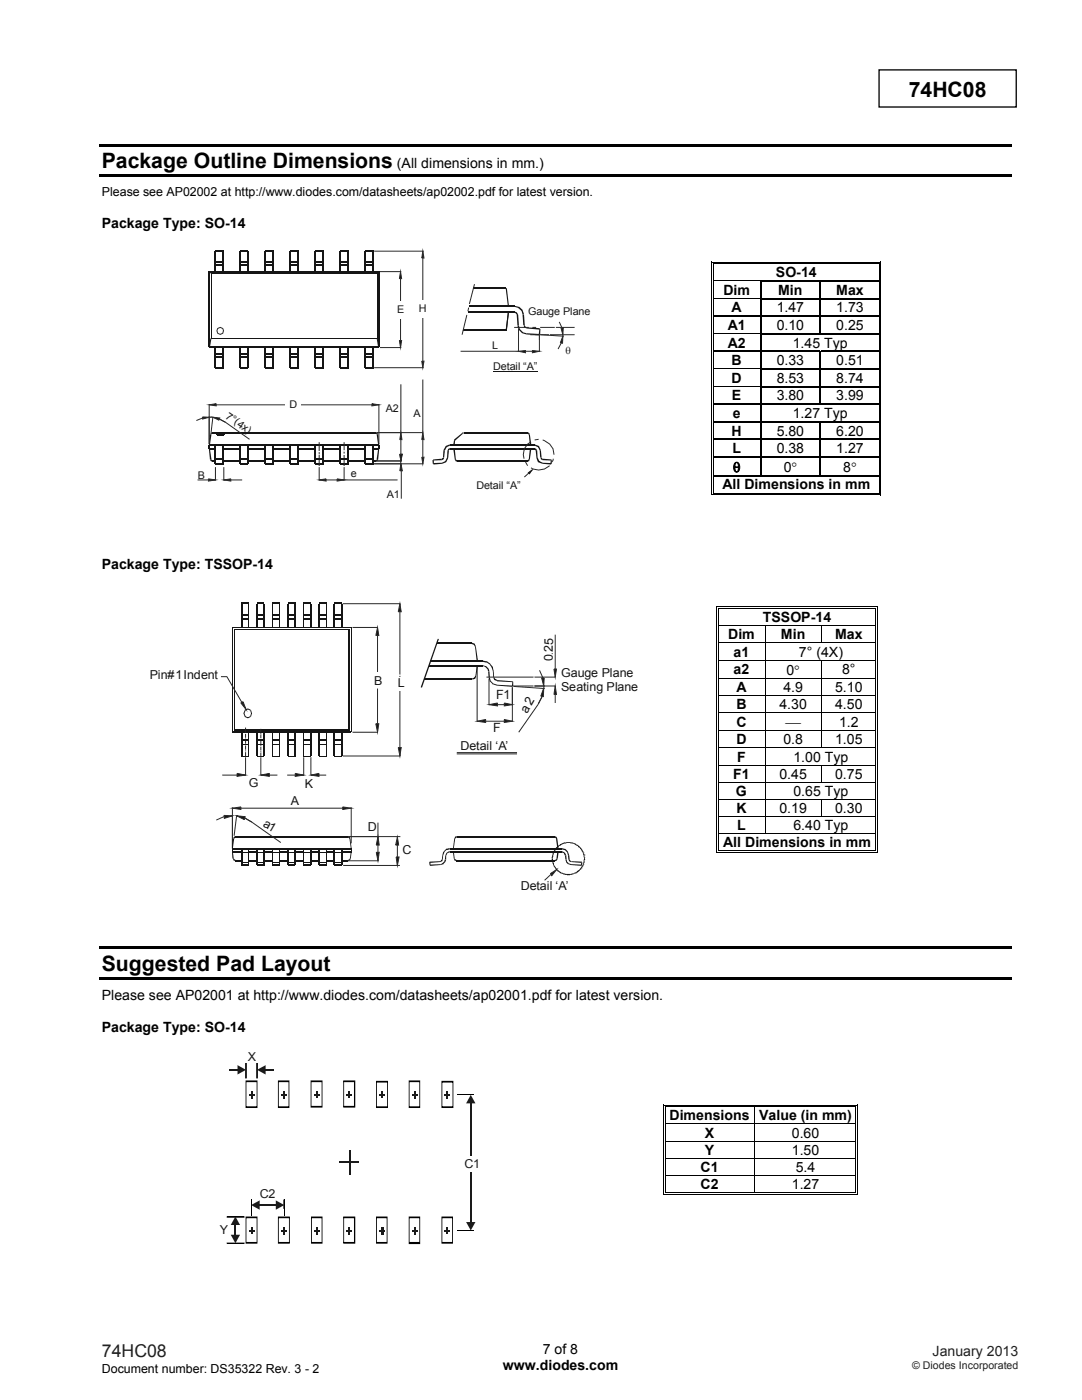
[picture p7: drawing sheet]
<svg xmlns="http://www.w3.org/2000/svg" width="216mm" height="279mm" viewBox="0 0 216 279" stroke-linecap="round" stroke-linejoin="round" font-family="sans-serif">
<defs><g id="words">
<g font-size="4.2">
<text x="181.3" y="19.3">74HC08</text>
<text x="20.3" y="33.6">Package Outline Dimensions</text>
<text x="20.3" y="193.7">Suggested Pad Layout</text>
</g>
<text font-size="3.5" fill="#231f20" x="20.3" y="270.9">74HC08</text>
<g font-size="2.8">
<text x="79.2" y="33.6">(All dimensions in mm.)</text>
<text x="20.3" y="45.4">Package Type: SO-14</text>
<text x="144.3" y="58.8">Dim</text>
<text x="154.8" y="55.4">SO-14</text>
<text x="155.3" y="58.8">Min</text>
<text x="166.9" y="58.8">Max</text>
<text x="145.2" y="65.9">A1</text>
<text x="146" y="62.4">A</text>
<text x="155" y="62.4">1.47</text>
<text x="155" y="65.9">0.10</text>
<text x="166.9" y="62.4">1.73</text>
<text x="166.9" y="65.9">0.25</text>
<text x="145.2" y="69.4">A2</text>
<text x="158.2" y="69.4">1.45 Typ</text>
<text x="146" y="72.9">B</text>
<text x="146" y="76.4">D</text>
<text x="155" y="72.9">0.33</text>
<text x="155" y="76.4">8.53</text>
<text x="166.9" y="72.9">0.51</text>
<text x="166.9" y="76.4">8.74</text>
<text x="146" y="79.9">E</text>
<text x="146.2" y="83.4">e</text>
<text x="155" y="79.9">3.80</text>
<text x="158.2" y="83.4">1.27 Typ</text>
<text x="166.9" y="79.9">3.99</text>
<text x="146" y="86.9">H</text>
<text x="155" y="86.9">5.80</text>
<text x="166.9" y="86.9">6.20</text>
<text x="146.1" y="90.4">L</text>
<text x="146.3" y="94.2">θ</text>
<text x="155" y="90.4">0.38</text>
<text x="156.4" y="94.2">0°</text>
<text x="166.9" y="90.4">1.27</text>
<text x="168.3" y="94.2">8°</text>
<text x="144.2" y="97.7">All Dimensions in mm</text>
<text x="20.3" y="113.6">Package Type: TSSOP-14</text>
<text x="152.2" y="124.2">TSSOP-14</text>
<text x="145.3" y="127.6">Dim</text>
<text x="146.4" y="131">a1</text>
<text x="155.8" y="127.6">Min</text>
<text x="159.4" y="131">7° (4X)</text>
<text x="166.6" y="127.6">Max</text>
<text x="146.4" y="134.5">a2</text>
<text x="156.9" y="134.6">0°</text>
<text x="168" y="134.5">8°</text>
<text x="146.9" y="138.1">A</text>
<text x="146.9" y="141.5">B</text>
<text x="155.5" y="141.5">4.30</text>
<text x="156.3" y="138.1">4.9</text>
<text x="166.6" y="141.5">4.50</text>
<text x="166.6" y="138.1">5.10</text>
<text x="146.9" y="145">C</text>
<text x="146.9" y="148.5">D</text>
<text x="156.3" y="148.5">0.8</text>
<text x="156.9" y="145.1">⎯</text>
<text x="166.6" y="148.5">1.05</text>
<text x="167.4" y="145">1.2</text>
<text x="146.3" y="155.4">F1</text>
<text x="147.1" y="152">F</text>
<text x="155.5" y="155.4">0.45</text>
<text x="158.3" y="152">1.00 Typ</text>
<text x="166.6" y="155.4">0.75</text>
<text x="146.9" y="158.8">G</text>
<text x="158.3" y="158.8">0.65 Typ</text>
<text x="146.9" y="162.2">K</text>
<text x="147.1" y="165.7">L</text>
<text x="155.5" y="162.2">0.19</text>
<text x="158.3" y="165.7">6.40 Typ</text>
<text x="166.6" y="162.2">0.30</text>
<text x="144.3" y="169.1">All Dimensions in mm</text>
<text x="20.3" y="199.5">Please see AP02001 at http://www.diodes.com/datasheets/ap02001.pdf for latest version.</text>
<text x="20.3" y="206">Package Type: SO-14</text>
<text x="133.6" y="223.6">Dimensions</text>
<text x="140.7" y="227">X</text>
<text x="151.5" y="223.6">Value (in mm)</text>
<text x="158" y="227">0.60</text>
<text x="139.8" y="233.8">C1</text>
<text x="140.7" y="230.4">Y</text>
<text x="158" y="230.4">1.50</text>
<text x="158.8" y="233.8">5.4</text>
<text x="139.8" y="237.3">C2</text>
<text x="158" y="237.3">1.27</text>
<text x="100.3" y="273.5">www.diodes.com</text>
<text x="108.3" y="270.2">7 of 8</text>
</g>
<text font-size="2.8" fill="#231f20" x="186.1" y="270.6">January 2013</text>
<g font-size="2.5">
<text x="20.3" y="39">Please see AP02002 at http://www.diodes.com/datasheets/ap02002.pdf for latest version.</text>
<text x="20.3" y="274">Document number: DS35322 Rev. 3 - 2</text>
</g>
<g font-size="2.5" fill="#131516">
<text x="110.3" y="131.8" transform="rotate(-90 110.3 131.8)">025</text>
<text x="29.9" y="135.6">Pin# 1 Indent</text>
<text x="74.7" y="136.7">B</text>
<text x="79.4" y="137.1">L</text>
<text x="112" y="135.1">Gauge Plane</text>
<text x="112" y="137.9">Seating Plane</text>
<text x="99" y="139.4">F1</text>
<text x="105.2" y="142.5" transform="rotate(-60 105.2 142.5)">a2</text>
<text x="91.9" y="149.7">Detail ‘A’</text>
<text x="98.4" y="146">F</text>
<text x="49.7" y="157.1">G</text>
<text x="58.1" y="160.7">A</text>
<text x="60.9" y="157.3">K</text>
<text x="52.4" y="164.8" transform="rotate(30 52.4 164.8)">a1</text>
<text x="73.4" y="165.8">D</text>
<text x="80.3" y="170.4">C</text>
<text x="103.9" y="177.5">Detail ‘A’</text>
</g>
<g font-size="2.5" fill="#1f1a17">
<text x="49.4" y="211.8">X</text>
<text x="92.7" y="233">C1</text>
<text x="51.8" y="239.1">C2</text>
<text x="43.8" y="246.3">Y</text>
</g>
<g font-size="2.1" fill="#131516">
<text x="79.3" y="62.5">E</text>
<text x="83.6" y="62.2">H</text>
<text x="105.4" y="62.9">Gauge Plane</text>
<text x="98.2" y="69.6">L</text>
<text x="112.8" y="70.6">θ</text>
<text x="98.4" y="73.8">Detail “A”</text>
<text x="44.9" y="83.4" transform="rotate(35 44.9 83.4)">7°(4x)</text>
<text x="57.8" y="81.5">D</text>
<text x="77" y="82.3">A2</text>
<text x="82.5" y="83.3">A</text>
<text x="39.5" y="95.5">B</text>
<text x="70" y="95.3">e</text>
<text x="77.2" y="99.3">A1</text>
<text x="95.1" y="97.7">Detail “A”</text>
</g>
<text font-size="2.1" fill="#231f20" x="182" y="273.2">© Diodes Incorporated</text>
<text font-size="1.9" fill="#131516" x="110.3" y="130.7" transform="rotate(-90 110.3 130.7)">.</text>
</g></defs>
<path d="M175.4 13.9h27.4v7.5h-27.4z" fill="none" stroke="#000" stroke-width=".26"/>
<path d="M19.8 28.7h182v.6h-182zM19.8 34.8h182v.5h-182zM19.8 188.9h182v.5h-182zM19.8 195h182v.5h-182z" fill="#000"/>
<g fill="#fff">
<path d="M142.5 52.7h32.8v3.3h-32.8z"/>
<path d="M142.6 52.7h32.6v3.3h-32.6z"/>
</g>
<path d="M142 52.2h.2v.5h-.2zM142 52.2h.5v.2h-.5zM142.3 52.6h.2v.1h-.2z" fill="#000"/>
<path d="M142.5 52.3h32.8M142.5 52.6h32.8" fill="none" stroke="#000" stroke-width=".2"/>
<path d="M142.5 52.7h32.8z" fill="#fff"/>
<path d="M175.3 52.2h.5v.2h-.5zM175.3 52.6h.2v.1h-.2zM175.7 52.2h.1v.5h-.1z" fill="#000"/>
<path d="M142.1 52.7v3.3M142.4 52.7v3.3M175.4 52.7v3.3M175.7 52.7v3.3" fill="none" stroke="#000" stroke-width=".2"/>
<g fill="#fff">
<path d="M142.5 56.2h9.1v3.3h-9.1z"/>
<path d="M142.6 56.2h8.8v3.3h-8.8z"/>
</g>
<path d="M142 56h.2v.3h-.2zM142.3 56h.2v.3h-.2z" fill="#000"/>
<path d="M142.5 56.1h9.1" fill="none" stroke="#000" stroke-width=".25"/>
<path d="M142.5 56.2l9.1 .1z" fill="#fff"/>
<path d="M151.6 56h.3v.3h-.3zM163.6 56h.2v.3h-.2zM175.3 56h.2v.3h-.2zM175.7 56h.1v.3h-.1z" fill="#000"/>
<path d="M151.8 56.3v3.2M151.9 56.1h11.7M163.7 56.3v3.2M163.8 56.1h11.5" fill="none" stroke="#000" stroke-width=".25"/>
<path d="M142.1 56.3v3.2M142.4 56.3v3.2M175.4 56.3v3.2M175.7 56.3v3.2" fill="none" stroke="#000" stroke-width=".2"/>
<g fill="#fff">
<path d="M142.5 59.8h9.1v3.2h-9.1z"/>
<path d="M142.6 59.8h8.8v3.2h-8.8z"/>
</g>
<path d="M142 59.5h.2v.3h-.2zM142.3 59.5h.2v.3h-.2z" fill="#000"/>
<path d="M142.5 59.6h9.1" fill="none" stroke="#000" stroke-width=".25"/>
<path d="M142.5 59.8h9.1z" fill="#fff"/>
<path d="M151.6 59.5h.3v.3h-.3zM163.6 59.5h.2v.3h-.2zM175.3 59.5h.2v.3h-.2zM175.7 59.5h.1v.3h-.1z" fill="#000"/>
<path d="M151.8 59.8v3.2M151.9 59.6h11.7M163.7 59.8v3.2M163.8 59.6h11.5" fill="none" stroke="#000" stroke-width=".25"/>
<path d="M142.1 59.8v3.2M142.4 59.8v3.2M175.4 59.8v3.2M175.7 59.8v3.2" fill="none" stroke="#000" stroke-width=".2"/>
<g fill="#fff">
<path d="M142.5 63.3h9.1v3.2h-9.1z"/>
<path d="M142.6 63.3h8.8v3.2h-8.8z"/>
</g>
<path d="M142 63h.2v.3h-.2zM142.3 63h.2v.3h-.2z" fill="#000"/>
<path d="M142.5 63.1h9.1" fill="none" stroke="#000" stroke-width=".25"/>
<path d="M142.5 63.3h9.1z" fill="#fff"/>
<path d="M151.6 63h.3v.3h-.3zM163.6 63h.2v.3h-.2zM175.3 63h.2v.3h-.2zM175.7 63h.1v.3h-.1z" fill="#000"/>
<path d="M151.8 63.3v3.2M151.9 63.1h11.7M163.7 63.3v3.2M163.8 63.1h11.5" fill="none" stroke="#000" stroke-width=".25"/>
<path d="M142.1 63.3v3.2M142.4 63.3v3.2M175.4 63.3v3.2M175.7 63.3v3.2" fill="none" stroke="#000" stroke-width=".2"/>
<g fill="#fff">
<path d="M142.5 66.8h9.1v3.2h-9.1z"/>
<path d="M142.6 66.8h8.8v3.2h-8.8z"/>
</g>
<path d="M142 66.5h.2v.3h-.2zM142.3 66.5h.2v.3h-.2z" fill="#000"/>
<path d="M142.5 66.6h9.1" fill="none" stroke="#000" stroke-width=".25"/>
<path d="M142.5 66.8h9.1z" fill="#fff"/>
<path d="M151.6 66.5h.3v.3h-.3zM175.3 66.5h.2v.3h-.2zM175.7 66.5h.1v.3h-.1z" fill="#000"/>
<path d="M151.8 66.8v3.2M151.9 66.6h23.4" fill="none" stroke="#000" stroke-width=".25"/>
<path d="M142.1 66.8v3.2M142.4 66.8v3.2M175.4 66.8v3.2M175.7 66.8v3.2" fill="none" stroke="#000" stroke-width=".2"/>
<g fill="#fff">
<path d="M142.5 70.3h9.1v3.2h-9.1z"/>
<path d="M142.6 70.3h8.8v3.2h-8.8z"/>
</g>
<path d="M142 70h.2v.3h-.2zM142.3 70h.2v.3h-.2z" fill="#000"/>
<path d="M142.5 70.1h9.1" fill="none" stroke="#000" stroke-width=".25"/>
<path d="M142.5 70.3h9.1z" fill="#fff"/>
<path d="M151.6 70h.3v.3h-.3zM163.6 70h.2v.3h-.2zM175.3 70h.2v.3h-.2zM175.7 70h.1v.3h-.1z" fill="#000"/>
<path d="M151.8 70.3v3.2M151.9 70.1h11.7M163.7 70.3v3.2M163.8 70.1h11.5" fill="none" stroke="#000" stroke-width=".25"/>
<path d="M142.1 70.3v3.2M142.4 70.3v3.2M175.4 70.3v3.2M175.7 70.3v3.2" fill="none" stroke="#000" stroke-width=".2"/>
<g fill="#fff">
<path d="M142.5 73.8h9.1v3.2h-9.1z"/>
<path d="M142.6 73.8h8.8v3.2h-8.8z"/>
</g>
<path d="M142 73.5h.2v.3h-.2zM142.3 73.5h.2v.3h-.2z" fill="#000"/>
<path d="M142.5 73.7h9.1" fill="none" stroke="#000" stroke-width=".25"/>
<path d="M142.5 73.8h9.1z" fill="#fff"/>
<path d="M151.6 73.5h.3v.3h-.3zM163.6 73.5h.2v.3h-.2zM175.3 73.5h.2v.3h-.2zM175.7 73.5h.1v.3h-.1z" fill="#000"/>
<path d="M151.8 73.8v3.2M151.9 73.7h11.7M163.7 73.8v3.2M163.8 73.7h11.5" fill="none" stroke="#000" stroke-width=".25"/>
<path d="M142.1 73.8v3.2M142.4 73.8v3.2M175.4 73.8v3.2M175.7 73.8v3.2" fill="none" stroke="#000" stroke-width=".2"/>
<g fill="#fff">
<path d="M142.5 77.3h9.1v3.3h-9.1z"/>
<path d="M142.6 77.3h8.8v3.3h-8.8z"/>
</g>
<path d="M142 77h.2v.3h-.2zM142.3 77h.2v.3h-.2z" fill="#000"/>
<path d="M142.5 77.2h9.1" fill="none" stroke="#000" stroke-width=".25"/>
<path d="M142.5 77.3h9.1z" fill="#fff"/>
<g fill="#000">
<path d="M151.6 77h.3v.3h-.3zM163.6 77h.2v.3h-.2zM175.3 77h.2v.3h-.2zM175.7 77h.1v.3h-.1zM142 80.6h.2v.2h-.2zM142 84.1h.2v.2h-.2zM142 87.6h.2v.2h-.2zM142 91.1h.2v.3h-.2zM142 94.8h.2v.3h-.2zM142 98.7h.5v.1h-.5zM142.3 80.6h.2v.2h-.2zM142.3 84.1h.2v.2h-.2z"/>
<path d="M142.3 87.6h.2v.2h-.2zM142.3 91.1h.2v.3h-.2zM142.3 94.8h.2v.3h-.2zM142.3 98.3h.2v.2h-.2zM151.6 80.6h.3v.2h-.3zM151.6 84.1h.3v.2h-.3zM151.6 87.6h.3v.2h-.3zM151.6 91.1h.3v.3h-.3zM163.6 84.1h.2v.2h-.2zM163.6 87.6h.2v.2h-.2zM163.6 91.1h.2v.3h-.2zM175.3 80.6h.2v.2h-.2z"/>
<path d="M175.3 84.1h.2v.2h-.2zM175.3 87.6h.2v.2h-.2zM175.3 91.1h.2v.3h-.2zM175.3 94.8h.2v.3h-.2zM175.3 98.7h.5v.1h-.5zM175.3 98.3h.2v.2h-.2zM175.7 80.6h.1v.2h-.1zM175.7 84.1h.1v.2h-.1zM175.7 87.6h.1v.2h-.1zM175.7 91.1h.1v.3h-.1zM175.7 94.8h.1v.3h-.1zM175.7 98.3h.1v.5h-.1z"/>
</g>
<g fill="none" stroke="#000" stroke-width=".25">
<path d="M151.8 77.3v3.3M151.9 77.2h11.7M163.7 77.3v3.3M163.8 77.2h11.5M142.5 80.7h9.1M142.5 84.2h9.1M142.5 87.7h9.1M142.5 91.2h9.1M142.5 94.9h32.8M151.8 80.8v3.3M151.8 84.3v3.3M151.8 87.8v3.3"/>
<path d="M151.8 91.4v3.4M151.9 80.7h23.4M151.9 84.2h11.7M151.9 87.7h11.7M151.9 91.2h11.7M163.7 84.3v3.3M163.7 87.8v3.3M163.7 91.4v3.4M163.8 84.2h11.5M163.8 87.7h11.5M163.8 91.2h11.5"/>
</g>
<g fill="none" stroke="#000" stroke-width=".2">
<path d="M142.1 77.3v3.3M142.4 77.3v3.3M175.4 77.3v3.3M175.7 77.3v3.3M142.1 80.8v3.3M142.1 84.3v3.3M142.1 87.8v3.3M142.1 91.4v3.4M142.1 95.1v3.7M142.4 80.8v3.3M142.4 84.3v3.3M142.4 87.8v3.3"/>
<path d="M142.4 91.4v3.4M142.4 95.1v3.2M142.5 98.8h32.8M142.5 98.4h32.8M175.4 80.8v3.3M175.4 84.3v3.3M175.4 87.8v3.3M175.4 91.4v3.4M175.4 95.1v3.2M175.7 80.8v3.3M175.7 84.3v3.3M175.7 87.8v3.3"/>
<path d="M175.7 91.4v3.4M175.7 95.1v3.2"/>
</g>
<g fill="#fff">
<path d="M143.5 121.6h31.2v3.2h-31.2z"/>
<path d="M143.5 121.6h31.1v3.2h-31.1z"/>
</g>
<path d="M142.9 121h.2v.6h-.2zM142.9 121h.5v.2h-.5zM143.3 121.4h.1v.2h-.1zM143.3 121.4h.1v.1h-.1z" fill="#000"/>
<path d="M143.4 121.1h31.3M143.4 121.5h31.3" fill="none" stroke="#000" stroke-width=".2"/>
<path d="M143.4 121.5l31.3 .1z" fill="#fff"/>
<path d="M174.7 121h.5v.2h-.5zM174.7 121.4h.2v.2h-.2zM174.7 121.4h.2v.1h-.2zM175 121h.2v.6h-.2z" fill="#000"/>
<path d="M143 121.6v3.2M143.4 121.6v3.2M174.8 121.6v3.2M175.1 121.6v3.2" fill="none" stroke="#000" stroke-width=".2"/>
<g fill="#fff">
<path d="M143.5 125h9.1v3.2h-9.1z"/>
<path d="M143.5 125h8.9v3.2h-8.9z"/>
</g>
<path d="M142.9 124.8h.2v.2h-.2zM142.9 128.2h.2v.2h-.2zM142.9 131.7h.2v.1h-.2zM143.3 124.8h.1v.2h-.1zM143.3 128.2h.1v.2h-.1zM143.3 131.7h.1v.1h-.1zM174.7 124.8h.2v.2h-.2zM174.7 128.2h.2v.2h-.2zM174.7 131.7h.2v.1h-.2zM175 124.8h.2v.2h-.2zM175 128.2h.2v.2h-.2zM175 131.7h.2v.1h-.2z" fill="#000"/>
<g fill="none" stroke="#000" stroke-width=".2">
<path d="M143 125v3.2M143 128.4v3.3M143 131.8v3.5M143.4 125v3.2M143.4 128.4v3.3M143.4 131.8v3.5M143.4 124.9h31.3M143.4 128.3h31.3M143.4 131.7h31.3M152.7 125v3.2M152.7 128.4v3.3M152.7 131.8v3.5"/>
<path d="M163.8 125v3.2M163.8 131.8v3.5M174.8 125v3.2M174.8 128.4v3.3M174.8 131.8v3.5M175.1 125v3.2M175.1 128.4v3.3M175.1 131.8v3.5"/>
</g>
<g fill="#fff">
<path d="M143.5 135.5h9.1v3.2h-9.1z"/>
<path d="M143.5 135.5h8.9v3.2h-8.9z"/>
</g>
<path d="M142.9 135.3h.2v.2h-.2zM143.3 135.3h.1v.2h-.1zM174.7 135.3h.2v.2h-.2zM175 135.3h.2v.2h-.2z" fill="#000"/>
<path d="M143 135.5v3.2M143.4 135.5v3.2M143.4 135.4h31.3M152.7 135.5v3.2M163.8 135.5v3.2M174.8 135.5v3.2M175.1 135.5v3.2" fill="none" stroke="#000" stroke-width=".2"/>
<g fill="#fff">
<path d="M143.5 138.9h9.1v3.2h-9.1z"/>
<path d="M143.5 138.9h8.9v3.2h-8.9z"/>
</g>
<path d="M142.9 138.7h.2v.2h-.2zM143.3 138.7h.1v.2h-.1zM174.7 138.7h.2v.2h-.2zM175 138.7h.2v.2h-.2z" fill="#000"/>
<path d="M143 138.9v3.2M143.4 138.9v3.2M143.4 138.8h31.3M152.7 138.9v3.2M163.8 138.9v3.2M174.8 138.9v3.2M175.1 138.9v3.2" fill="none" stroke="#000" stroke-width=".2"/>
<g fill="#fff">
<path d="M143.5 142.3h9.1v3.5h-9.1z"/>
<path d="M143.5 142.4h8.9v3.3h-8.9z"/>
</g>
<path d="M142.9 142.1h.2v.2h-.2zM143.3 142.1h.1v.2h-.1zM174.7 142.1h.2v.2h-.2zM175 142.1h.2v.2h-.2z" fill="#000"/>
<path d="M143 142.3v3.5M143.4 142.3v3.5M143.4 142.2h31.3M152.7 142.3v3.5M163.8 142.3v3.5M174.8 142.3v3.5M175.1 142.3v3.5" fill="none" stroke="#000" stroke-width=".2"/>
<g fill="#fff">
<path d="M143.5 145.9h9.1v3.3h-9.1z"/>
<path d="M143.5 145.9h8.9v3.3h-8.9z"/>
</g>
<path d="M142.9 145.8h.2v.1h-.2zM143.3 145.8h.1v.1h-.1zM174.7 145.8h.2v.1h-.2zM175 145.8h.2v.1h-.2z" fill="#000"/>
<path d="M143 145.9v3.3M143.4 145.9v3.3M143.4 145.9h31.3M152.7 145.9v3.3M163.8 145.9v3.3M174.8 145.9v3.3M175.1 145.9v3.3" fill="none" stroke="#000" stroke-width=".2"/>
<g fill="#fff">
<path d="M143.5 149.4h9.1v3.2h-9.1z"/>
<path d="M143.5 149.4h8.9v3.2h-8.9z"/>
</g>
<g fill="#000">
<path d="M142.9 149.2h.2v.2h-.2zM142.9 152.6h.2v.2h-.2zM142.9 156h.2v.2h-.2zM142.9 159.4h.2v.2h-.2zM143.3 149.2h.1v.2h-.1zM143.3 152.6h.1v.2h-.1zM143.3 156h.1v.2h-.1zM143.3 159.4h.1v.2h-.1zM174.7 149.2h.2v.2h-.2zM174.7 152.6h.2v.2h-.2zM174.7 156h.2v.2h-.2zM174.7 159.4h.2v.2h-.2z"/>
<path d="M175 149.2h.2v.2h-.2zM175 152.6h.2v.2h-.2zM175 156h.2v.2h-.2zM175 159.4h.2v.2h-.2zM142.9 162.9h.2v.1h-.2zM142.9 166.3h.2v.2h-.2zM142.9 170.1h.5v.1h-.5zM143.3 162.9h.1v.1h-.1zM143.3 166.3h.1v.2h-.1zM143.3 169.7h.1v.2h-.1zM174.7 162.9h.2v.1h-.2zM174.7 166.3h.2v.2h-.2z"/>
<path d="M174.7 170.1h.5v.1h-.5zM174.7 169.7h.2v.2h-.2zM175 162.9h.2v.1h-.2zM175 166.3h.2v.2h-.2zM175 169.7h.2v.5h-.2z"/>
</g>
<g fill="none" stroke="#000" stroke-width=".2">
<path d="M143 149.4v3.2M143 152.8v3.2M143 156.2v3.2M143 159.6v3.3M143.4 149.4v3.2M143.4 152.8v3.2M143.4 156.2v3.2M143.4 159.6v3.3M143.4 149.3h31.3M143.4 152.7h31.3M143.4 156.1h31.3M143.4 159.5h31.3"/>
<path d="M152.7 149.4v3.2M152.7 152.8v3.2M152.7 156.2v3.2M152.7 159.6v3.3M163.8 152.8v3.2M163.8 159.6v3.3M174.8 149.4v3.2M174.8 152.8v3.2M174.8 156.2v3.2M174.8 159.6v3.3M175.1 149.4v3.2M175.1 152.8v3.2"/>
<path d="M175.1 156.2v3.2M175.1 159.6v3.3M143 163v3.3M143 166.5v3.7M143.4 163v3.3M143.4 166.5v3.2M143.4 163h31.3M143.4 166.4h31.3M143.4 170.2h31.3M143.4 169.8h31.3M152.7 163v3.3M174.8 163v3.3"/>
<path d="M174.8 166.5v3.2M175.1 163v3.3M175.1 166.5v3.2"/>
</g>
<g fill="#fff">
<path d="M132.9 221h17.6v3.2h-17.6z"/>
<path d="M133.3 221h16.6v3.2h-16.6z"/>
<path d="M150.7 221h20v3.2h-20z"/>
<path d="M151.3 221h18.9v3.2h-18.9z"/>
</g>
<path d="M132.4 220.5h.1v.5h-.1zM132.4 220.5h.5v.1h-.5zM132.7 220.8h.2v.2h-.2z" fill="#000"/>
<path d="M132.9 220.5h17.6M132.9 220.9h17.6" fill="none" stroke="#000" stroke-width=".2"/>
<g fill="#fff">
<path d="M132.9 221h17.6z"/>
<path d="M150.7 221h.3z"/>
</g>
<path d="M150.5 221h.2zM150.5 220.5h.5v.1h-.5zM150.5 220.8h.5v.2h-.5z" fill="#000"/>
<path d="M151 220.5h19.7M151 220.9h19.7" fill="none" stroke="#000" stroke-width=".2"/>
<path d="M151 221h19.7z" fill="#fff"/>
<path d="M170.7 220.5h.5v.1h-.5zM170.7 220.8h.2v.2h-.2zM171 220.5h.2v.5h-.2z" fill="#000"/>
<path d="M132.4 221v3.2M132.8 221v3.2M150.6 221v3.2M170.8 221v3.2M171.1 221v3.2" fill="none" stroke="#000" stroke-width=".2"/>
<g fill="#fff">
<path d="M132.9 224.4h17.6v3.2h-17.6z"/>
<path d="M133.3 224.4h16.6v3.2h-16.6z"/>
<path d="M150.7 224.4h20v3.2h-20z"/>
<path d="M151.3 224.4h18.9v3.2h-18.9z"/>
</g>
<path d="M132.4 224.2h.1v.2h-.1zM132.7 224.2h.2v.2h-.2zM170.7 224.2h.2v.2h-.2zM171 224.2h.2v.2h-.2z" fill="#000"/>
<path d="M132.4 224.4v3.2M132.8 224.4v3.2M132.9 224.3h37.8M150.6 224.4v3.2M170.8 224.4v3.2M171.1 224.4v3.2" fill="none" stroke="#000" stroke-width=".2"/>
<g fill="#fff">
<path d="M132.9 227.8h17.6v3.3h-17.6z"/>
<path d="M133.3 227.8h16.6v3.3h-16.6z"/>
<path d="M150.7 227.8h20v3.3h-20z"/>
<path d="M151.3 227.8h18.9v3.3h-18.9z"/>
</g>
<path d="M132.4 227.6h.1v.2h-.1zM132.7 227.6h.2v.2h-.2zM170.7 227.6h.2v.2h-.2zM171 227.6h.2v.2h-.2z" fill="#000"/>
<path d="M132.4 227.8v3.3M132.8 227.8v3.3M132.9 227.7h37.8M150.6 227.8v3.3M170.8 227.8v3.3M171.1 227.8v3.3" fill="none" stroke="#000" stroke-width=".2"/>
<g fill="#fff">
<path d="M132.9 231.2h17.6v3.3h-17.6z"/>
<path d="M133.3 231.2h16.6v3.3h-16.6z"/>
<path d="M150.7 231.2h20v3.3h-20z"/>
<path d="M151.3 231.2h18.9v3.3h-18.9z"/>
</g>
<path d="M132.4 231.1h.1v.1h-.1zM132.7 231.1h.2v.1h-.2zM170.7 231.1h.2v.1h-.2zM171 231.1h.2v.1h-.2z" fill="#000"/>
<path d="M132.4 231.2v3.3M132.8 231.2v3.3M132.9 231.2h37.8M150.6 231.2v3.3M170.8 231.2v3.3M171.1 231.2v3.3" fill="none" stroke="#000" stroke-width=".2"/>
<g fill="#fff">
<path d="M132.9 234.7h17.6v3.2h-17.6z"/>
<path d="M133.3 234.7h16.6v3.2h-16.6z"/>
<path d="M150.7 234.7h20v3.2h-20z"/>
<path d="M151.3 234.7h18.9v3.2h-18.9z"/>
</g>
<path d="M132.4 234.5h.1v.2h-.1zM132.4 238.3h.5v.1h-.5zM132.7 234.5h.2v.2h-.2zM132.7 237.9h.2v.2h-.2zM150.5 237.9h.5v.2h-.5zM170.7 234.5h.2v.2h-.2zM170.7 238.3h.5v.1h-.5zM170.7 237.9h.2v.2h-.2zM171 234.5h.2v.2h-.2zM171 237.9h.2v.5h-.2z" fill="#000"/>
<path d="M132.4 234.7v3.7M132.8 234.7v3.2M132.9 234.6h37.8M132.9 238.4h37.8M132.9 238h17.6M150.6 234.7v3.2M151 238h19.7M170.8 234.7v3.2M171.1 234.7v3.2" fill="none" stroke="#000" stroke-width=".2"/>
<path d="M41.7 54.2h33.9" fill="none" stroke="#131516" stroke-width=".3"/>
<path d="M41.8 54.2v15.1M75.6 54.2v15.1" fill="none" stroke="#131516" stroke-width=".21"/>
<path d="M41.7 69.3h33.9" fill="none" stroke="#131516" stroke-width=".23"/>
<path d="M62.9 50h1.6v.3h-1.6z" fill="#131516"/>
<path d="M62.9 50.1v4.1" fill="none" stroke="#131516" stroke-width=".3"/>
<path d="M64.5 50.1v4.1" fill="none" stroke="#131516" stroke-width=".21"/>
<path d="M67.9 50h1.6v.3h-1.6z" fill="#131516"/>
<path d="M67.8 50.1v4.1" fill="none" stroke="#131516" stroke-width=".21"/>
<path d="M69.5 50.1v4.1" fill="none" stroke="#131516" stroke-width=".3"/>
<path d="M72.8 50h1.6v.3h-1.6z" fill="#131516"/>
<path d="M72.8 50.1v4.1" fill="none" stroke="#131516" stroke-width=".28"/>
<path d="M74.4 50.1v4.1" fill="none" stroke="#131516" stroke-width=".21"/>
<path d="M72.8 73.2h1.6v.3h-1.6z" fill="#131516"/>
<path d="M72.8 69.3v4.1" fill="none" stroke="#131516" stroke-width=".28"/>
<path d="M69.5 69.3v4.1" fill="none" stroke="#131516" stroke-width=".3"/>
<path d="M67.8 69.3v4.1" fill="none" stroke="#131516" stroke-width=".21"/>
<path d="M67.9 73.2h1.6v.3h-1.6z" fill="#131516"/>
<path d="M64.5 69.3v4.1" fill="none" stroke="#131516" stroke-width=".21"/>
<path d="M62.9 69.3v4.1" fill="none" stroke="#131516" stroke-width=".3"/>
<path d="M62.9 73.2h1.6v.3h-1.6z" fill="#131516"/>
<path d="M74.4 69.3v4.1" fill="none" stroke="#131516" stroke-width=".21"/>
<path d="M43 73.2h1.6v.3h-1.6z" fill="#131516"/>
<path d="M57.9 69.3v4.1" fill="none" stroke="#131516" stroke-width=".21"/>
<path d="M59.5 69.3v4.1" fill="none" stroke="#131516" stroke-width=".3"/>
<g fill="#131516">
<path d="M57.9 73.2h1.6v.3h-1.6z"/>
<path d="M52.9 73.2h1.6v.3h-1.6z"/>
</g>
<path d="M54.5 69.3v4.1" fill="none" stroke="#131516" stroke-width=".21"/>
<path d="M52.9 69.3v4.1" fill="none" stroke="#131516" stroke-width=".3"/>
<path d="M48 73.2h1.5v.3h-1.5z" fill="#131516"/>
<path d="M44.6 69.3v4.1M47.9 69.3v4.1M49.5 69.3v4.1" fill="none" stroke="#131516" stroke-width=".21"/>
<path d="M43 69.3v4.1" fill="none" stroke="#131516" stroke-width=".3"/>
<path d="M43 50h1.6v.3h-1.6z" fill="#131516"/>
<path d="M44.6 50.1v4.1M47.9 50.1v4.1M49.5 50.1v4.1" fill="none" stroke="#131516" stroke-width=".21"/>
<path d="M48 50h1.5v.3h-1.5z" fill="#131516"/>
<path d="M52.9 50.1v4.1" fill="none" stroke="#131516" stroke-width=".3"/>
<path d="M54.5 50.1v4.1" fill="none" stroke="#131516" stroke-width=".21"/>
<g fill="#131516">
<path d="M52.9 50h1.6v.3h-1.6z"/>
<path d="M57.9 50h1.6v.3h-1.6z"/>
</g>
<path d="M43 50.1v4.1M59.5 50.1v4.1" fill="none" stroke="#131516" stroke-width=".3"/>
<path d="M57.9 50.1v4.1M42.4 86.4h32.6" fill="none" stroke="#131516" stroke-width=".21"/>
<g fill="#131516">
<path d="M42.4 91.9h.6v.2h-.6z"/>
<path d="M41.7 88.8h.2v.8h-.2z"/>
<path d="M75.5 88.8h.2v.8h-.2z"/>
</g>
<path d="M41.7 88.8h33.9" fill="none" stroke="#131516" stroke-width=".21"/>
<path d="M41.7 89.4h1.3v.3h-1.3z" fill="#131516"/>
<path d="M43 88.8v3.8M52.9 88.8v3.8M59.5 88.8v3.8M62.9 88.8v3.8M69.5 88.8v3.8" fill="none" stroke="#131516" stroke-width=".3"/>
<path d="M44.6 88.8v3.8M47.9 88.8v3.8M49.5 88.8v3.8M54.5 88.8v3.8M57.9 88.8v3.8M64.5 88.8v3.8M67.8 88.8v3.8M74.4 88.8v3.8" fill="none" stroke="#131516" stroke-width=".21"/>
<path d="M72.8 88.8v3.8" fill="none" stroke="#131516" stroke-width=".28"/>
<g fill="#131516">
<path d="M43 92.4h1.6v.3h-1.6z"/>
<path d="M48 92.4h1.5v.3h-1.5z"/>
<path d="M52.9 92.4h1.6v.3h-1.6z"/>
<path d="M57.9 92.4h1.6v.3h-1.6z"/>
<path d="M62.9 92.4h1.6v.3h-1.6z"/>
<path d="M67.9 92.4h1.6v.3h-1.6z"/>
<path d="M72.8 92.4h1.6v.3h-1.6z"/>
<path d="M74.4 91.9h.6v.2h-.6z"/>
</g>
<path d="M44.6 92h3.4M49.5 92h3.4M54.5 92h3.4M59.5 92h3.4M64.5 92h3.4M69.5 92h3.3" fill="none" stroke="#131516" stroke-width=".23"/>
<g fill="#131516">
<path d="M41.9 86.7h.3l-.3 2.1h-.2z"/>
<path d="M41.7 89.6h.2l.3 2-.3 .1z"/>
<path d="M75.2 86.7h.3l.2 2.1h-.2z"/>
<path d="M75.5 89.6h.2l-.2 2.1-.3-.1z"/>
</g>
<path d="M44.6 89.6h3.4M49.5 89.6h3.4M54.5 89.6h3.4M59.5 89.6h3.4M64.5 89.6h3.4M69.5 89.6h3.3" fill="none" stroke="#131516" stroke-width=".28"/>
<g fill="#131516">
<path d="M74.4 89.4h1.2v.3h-1.2z"/>
<path d="M90.6 87.8l.2 .1-.1 .9h-.3z"/>
</g>
<path d="M89.8 88.8h16.9M92.6 86.4h12.6" fill="none" stroke="#131516" stroke-width=".21"/>
<path d="M91.2 92h14" fill="none" stroke="#131516" stroke-width=".23"/>
<path d="M89.8 89.6h16.9" fill="none" stroke="#131516" stroke-width=".28"/>
<g fill="#131516">
<path d="M90.4 89.6h.3l.3 2-.3 .1z"/>
<path d="M105.5 86.7h.2l.3 2.1h-.3z"/>
<path d="M105.7 89.6h.3l-.3 2.1-.2-.1z"/>
<path d="M86.4 92.4h1.8v.2l-1.7 .1z"/>
<path d="M86.4 91.7l1.7-.2 .1 .3-1.8 .1z"/>
<path d="M88.5 89.9h.3l-.2 1.4h-.2z"/>
<path d="M89.3 89.9h.3l-.2 1.5h-.2z"/>
<path d="M86.3 91.8h.3v.8h-.2z"/>
<path d="M108.2 92.4h1.8v.3l-1.8-.1z"/>
<path d="M106.9 89.9h.3l.1 1.5h-.3z"/>
<path d="M107.7 89.9h.2l.2 1.4h-.3z"/>
<path d="M108.3 91.5l1.7 .2v.2l-1.7-.1z"/>
<path d="M109.9 91.8h.2v.8h-.3z"/>
<path d="M90.6 87.7l1.6-1.3 .2 .2-1.6 1.3z"/>
<path d="M89.5 89.6l.2-.2 .2 .3-.3 .1zM89.5 89.6l.1 .1zM89.4 89.6l.2 .1-.1 .3-.2-.1z"/>
<path d="M88.1 91.6l.2-.1 .2 .2-.3 .1zM88.4 91.5l.1 .2zM88.4 91.3l.2 .1-.1 .2-.3-.1z"/>
<path d="M89 89l.7-.3 .2 .2-.9 .4zM88.9 89l.1 .1zM88.9 89l.2 .2-.3 .7h-.3z"/>
<path d="M88.2 92.4l.7-.4 .1 .3-.8 .3zM89 92.1v.2zM89.2 91.3l.2 .2-.4 .7-.2-.1z"/>
<path d="M107 91.5l.3-.2 .3 .8-.3 .1zM107.3 92.2l.2-.1zM107.6 92l.7 .4-.1 .2-.8-.3z"/>
<path d="M107.3 89.2l.3-.2 .3 .9h-.2zM107.5 89v.1zM106.7 88.7l.8 .3-.1 .3-.8-.4z"/>
<path d="M107.8 91.4l.3-.1v.2l-.2 .1zM107.9 91.6l.2-.1-.1 .2zM108.1 91.5l.3 .1-.2 .2-.2-.1z"/>
<path d="M106.8 89.7l.2-.1 .2 .3-.3 .1zM107 89.6l-.1 .1zM106.7 89.4l.3 .2-.1 .2-.3-.1z"/>
</g>
<path d="M42.1 54.5h33.2v13h-33.2z" fill="none" stroke="#131516" stroke-width=".2"/>
<g fill="#131516">
<path d="M75.2 54.4l.3-.3 .2 .2-.3 .3z"/>
<path d="M41.7 54.3l.2-.2 .3 .3-.2 .2z"/>
<path d="M42 67.5h.2l-.3 1.9-.2-.1z"/>
<path d="M75.2 67.5h.2l.3 1.8-.2 .1z"/>
</g>
<path d="M43.4 65.6l.5-.3 .5 .3 .2 .4-.2 .5-.5 .2-.5-.2-.1-.5z" fill="none" stroke="#23282b" stroke-width=".2"/>
<g fill="#131516">
<path d="M48 92.4h1.5v.3h-1.5z"/>
<path d="M42.1 86.3h.3l.1 .2-.3 .1zM42.1 86.3l.1 .2zM42.1 86.4l.1 .2-.1 .2-.2-.2z"/>
<path d="M75.1 86.6l.2-.2 .2 .2-.3 .2zM75.2 86.3v.2zM75 86.3h.2v.3l-.3-.1z"/>
<path d="M41.9 91.8l.2-.2 .2 .2-.3 .2zM42 92l.2-.1zM42.2 91.8l.3 .1-.1 .2h-.3z"/>
<path d="M74.9 91.9l.3-.1v.3h-.2zM75.2 91.9l.1 .2zM75.2 91.6l.3 .1-.2 .3-.2-.2z"/>
</g>
<path d="M63.7 88.2v1.8M63.7 90.2v.4M63.7 90.7v2.3M63.7 93.2v2.7M65.1 95.8h2.2M68.7 95.8h10.6M68.7 88.2v1.7M68.7 90.1v.4M68.7 90.8v2.2M68.7 93.2v2.7" fill="none" stroke="#23282b" stroke-width=".2"/>
<path d="M63.7 95.8l1.4-.2v.4z" fill="#131516"/>
<path d="M63.7 95.8l1.4-.2v.4z" fill="none" stroke="#23282b" stroke-width=".2"/>
<path d="M67.3 95.6l1.4 .2-1.4 .2z" fill="#131516"/>
<path d="M40.4 83.4l-1.2 .5M41.7 83.3h.8l1.3 .3 1.2 .7M41.7 83.1v5.5M42.5 83.2l-.4 3.3M43.8 83.6l1.2 .7M45 84.3l4.8 3.4M67.3 95.6l1.4 .2-1.4 .2z" fill="none" stroke="#23282b" stroke-width=".2"/>
<path d="M42.5 83.3l1.4 .1-.2 .5z" fill="#131516"/>
<path d="M42.5 83.3l1.4 .1-.2 .5z" fill="none" stroke="#23282b" stroke-width=".2"/>
<path d="M40.4 83.2l1.3 .1-1.3 .3z" fill="#131516"/>
<path d="M40.4 83.2l1.3 .1-1.3 .3zM41.7 80.6v8M43.1 80.8h31.1M75.6 80.6v8" fill="none" stroke="#23282b" stroke-width=".2"/>
<path d="M41.7 80.8l1.4-.2v.4z" fill="#131516"/>
<path d="M41.7 80.8l1.4-.2v.4z" fill="none" stroke="#23282b" stroke-width=".2"/>
<path d="M74.2 80.6l1.4 .2-1.4 .2z" fill="#131516"/>
<path d="M74.2 80.6l1.4 .2-1.4 .2zM104.9 92.2l.4 .7M106 88.2a2.71 2.71 0 0 0-1.4 3.3M107.5 87.7l-.8 .1M108.3 87.8a3.1 3.1 0 0 1 2.3 2.9M109.7 92.9a3.1 3.1 0 0 1-3.7 .5M110.4 91.5l-.3 .7" fill="none" stroke="#23282b" stroke-width=".2"/>
<path d="M100.9 57.5h.2l.5 3.6-.3 .1z" fill="#131516"/>
<path d="M105 66.7h2.6M105.1 65.6h2.6" fill="none" stroke="#131516" stroke-width=".44"/>
<g fill="#131516">
<path d="M101.3 62.3h.3l-.5 3.6h-.2z"/>
<path d="M103 62.5l.2-.1 .2 .4-.2 .1zM103.1 62.3l-.1 .2zM102.7 62.2l.4 .1-.1 .3-.4-.2z"/>
<path d="M104.5 65l.2-.1 .2 .4h-.3zM104.6 65.3h.2zM104.8 65.2l.4 .1-.1 .3-.4-.2z"/>
<path d="M104.1 62l.2-.1 .3 .8-.3 .1zM104.1 61.9l.2-.1zM103.6 61.2l.7 .6-.2 .2-.7-.5zM102.7 61l.8 .2v.3l-.8-.3z"/>
<path d="M103.3 65h.2l.3 .8h-.3zM103.5 65.8h.2zM103.5 65.8l.3-.1 .6 .6-.3 .1zM104.1 66.4h.2zM104.3 66.3l.8 .2-.1 .2-.8-.2z"/>
</g>
<path d="M103.3 62.8v2.2M104.5 62.8v2.1" fill="none" stroke="#131516" stroke-width=".44"/>
<g fill="#131516">
<path d="M101.3 62.3h.3l-.5 3.6h-.2z"/>
<path d="M107.6 65.6h.2v1.2h-.3z"/>
</g>
<path d="M92.4 65.9h8.6" fill="none" stroke="#131516" stroke-width=".3"/>
<path d="M94.5 57.5h6.5M93.6 61.1h9.1" fill="none" stroke="#131516" stroke-width=".21"/>
<path d="M93.3 62.3h9.4" fill="none" stroke="#131516" stroke-width=".23"/>
<path d="M80 76.7v9.6M75.2 92h4.9M75.2 86.3h4.9M80 87.7v3" fill="none" stroke="#23282b" stroke-width=".2"/>
<path d="M79.8 90.7h.4l-.2 1.3z" fill="#131516"/>
<path d="M79.8 90.7h.4l-.2 1.3z" fill="none" stroke="#23282b" stroke-width=".2"/>
<path d="M80 86.3l.2 1.4h-.4z" fill="#131516"/>
<path d="M74.7 92h5.4M74.7 92.6h5.4M80 86.3l.2 1.4h-.4z" fill="none" stroke="#23282b" stroke-width=".2"/>
<path d="M79.8 90.7h.5l-.3 1.3z" fill="#131516"/>
<path d="M79.8 90.7h.5l-.3 1.3z" fill="none" stroke="#23282b" stroke-width=".2"/>
<path d="M80 92.6l.3 1.4h-.5z" fill="#131516"/>
<path d="M84.4 75.7v10.6M74.7 92.6h9.8M75.2 86.3h9.3M80 92.6l.3 1.4h-.5zM84.4 87.7v3.5" fill="none" stroke="#23282b" stroke-width=".2"/>
<path d="M84.2 91.2h.4l-.2 1.4z" fill="#131516"/>
<path d="M84.2 91.2h.4l-.2 1.4z" fill="none" stroke="#23282b" stroke-width=".2"/>
<path d="M84.4 86.3l.2 1.4h-.4z" fill="#131516"/>
<path d="M75.8 54.2h4.3M79.9 55.6v12.4M94.7 56.7l-1 4M75.8 69.4h4.3M93.2 62.8l-1 4M93.5 61.4l-.1 .7M84.4 86.3l.2 1.4h-.4z" fill="none" stroke="#23282b" stroke-width=".2"/>
<path d="M79.7 68h.4l-.2 1.4z" fill="#131516"/>
<path d="M79.7 68h.4l-.2 1.4z" fill="none" stroke="#23282b" stroke-width=".2"/>
<path d="M79.9 54.2l.2 1.4h-.4z" fill="#131516"/>
<path d="M74.7 50.1h9.8M79.9 54.2l.2 1.4h-.4zM84.4 51.5v20.6M74.7 73.4h9.8" fill="none" stroke="#23282b" stroke-width=".2"/>
<path d="M84.2 72.1h.4l-.2 1.3z" fill="#131516"/>
<path d="M84.2 72.1h.4l-.2 1.3z" fill="none" stroke="#23282b" stroke-width=".2"/>
<path d="M84.4 50.1l.2 1.4h-.4z" fill="#131516"/>
<path d="M84.4 50.1l.2 1.4h-.4z" fill="none" stroke="#23282b" stroke-width=".2"/>
<g fill="#131516">
<path d="M92.2 86.3h.3l.1 .2-.3 .1z"/>
<path d="M105.4 86.6l.2-.2 .1 .2-.2 .2zM105.5 86.3v.2zM105.3 86.3h.2l-.1 .3-.2-.1z"/>
<path d="M105.2 91.9l.2-.1 .1 .3h-.3zM105.5 91.9l.1 .2zM105.5 91.6l.2 .1-.1 .3-.2-.2z"/>
<path d="M90.7 91.7l.3-.1 .1 .2-.2 .2zM91 91.9l-.1 .2zM91 91.8l.2 .1v.2h-.2z"/>
</g>
<path d="M91.9 70.1h11.6M102.6 65.3h2.9M103.5 65.6v4.7M104.9 70.1h1.3M105.8 66.8h3.7M106.2 65.3h.8M107.6 66.8v3.5M107.8 65.3h2.9" fill="none" stroke="#23282b" stroke-width=".2"/>
<path d="M106.2 70l1.4 .1-1.4 .3z" fill="#131516"/>
<path d="M106.2 70l1.4 .1-1.4 .3z" fill="none" stroke="#23282b" stroke-width=".2"/>
<path d="M103.5 70.1l1.4-.1v.4z" fill="#131516"/>
<path d="M103.5 70.1l1.4-.1v.4zM107.8 66.8l4.7 .3M109.7 66.8h2.8M111.6 64.2l.6 1.3M112 68.4l-.6 1.3" fill="none" stroke="#23282b" stroke-width=".2"/>
<path d="M112.3 67.1l-.1 1.4-.4-.1z" fill="#131516"/>
<path d="M112.3 67.1l-.1 1.4-.4-.1z" fill="none" stroke="#23282b" stroke-width=".2"/>
<path d="M112 65.5l.4-.1-.1 1.4z" fill="#131516"/>
<path d="M112 65.5l.4-.1-.1 1.4z" fill="none" stroke="#23282b" stroke-width=".2"/>
<g fill="#131516">
<path d="M43.1 86.3h.2v.5h-.2z"/>
<path d="M44.4 86.3h.3v.5h-.3z"/>
<path d="M43.3 86.6h1.3v.3h-1.3z"/>
</g>
<path d="M110.9 65.3h3.8M112.5 66.8h2.2" fill="none" stroke="#23282b" stroke-width=".2"/>
<g fill="#fff">
<path d="M78.2 60.1h3.1v3.5h-3.1z"/>
<path d="M82.8 59.9h3v3.4h-3z"/>
<path d="M57 79h3v3.5h-3z"/>
</g>
<path d="M106.2 93.7l-1.6 1.5" fill="none" stroke="#23282b" stroke-width=".2"/>
<path d="M105.3 94.3l1.2-.8-.8 1.2z" fill="#131516"/>
<path d="M80.1 92.9v6.6" fill="none" stroke="#23282b" stroke-width=".2"/>
<g fill="#131516">
<path d="M43 91.5h1.6v.3h-1.6z"/>
<path d="M52.9 91.5h1.6v.3h-1.6z"/>
<path d="M57.9 91.5h1.6v.3h-1.6z"/>
<path d="M62.9 91.5h1.6v.3h-1.6z"/>
<path d="M67.9 91.5h1.6v.3h-1.6z"/>
<path d="M72.8 91.5h1.6v.3h-1.6z"/>
<path d="M48 91.5h1.5v.3h-1.5z"/>
<path d="M43 70.5h1.6v.3h-1.6z"/>
<path d="M52.9 70.5h1.6v.3h-1.6z"/>
<path d="M57.9 70.5h1.6v.3h-1.6z"/>
<path d="M62.9 70.5h1.6v.3h-1.6z"/>
<path d="M67.9 70.5h1.6v.3h-1.6z"/>
<path d="M72.8 70.5h1.6v.3h-1.6z"/>
<path d="M48 70.5h1.5v.3h-1.5z"/>
<path d="M43 71.1h1.6v.3h-1.6z"/>
<path d="M52.9 71.1h1.6v.3h-1.6z"/>
<path d="M57.9 71.1h1.6v.3h-1.6z"/>
<path d="M62.9 71.1h1.6v.3h-1.6z"/>
<path d="M67.9 71.1h1.6v.3h-1.6z"/>
<path d="M72.8 71.1h1.6v.3h-1.6z"/>
<path d="M48 71.1h1.5v.3h-1.5z"/>
<path d="M43 52.2h1.6v.3h-1.6z"/>
<path d="M52.9 52.2h1.6v.3h-1.6z"/>
<path d="M57.9 52.2h1.6v.3h-1.6z"/>
<path d="M62.9 52.2h1.6v.3h-1.6z"/>
<path d="M67.9 52.2h1.6v.3h-1.6z"/>
<path d="M72.8 52.2h1.6v.3h-1.6z"/>
<path d="M48 52.2h1.5v.3h-1.5z"/>
<path d="M43 52.8h1.6v.3h-1.6z"/>
<path d="M52.9 52.8h1.6v.3h-1.6z"/>
<path d="M57.9 52.8h1.6v.3h-1.6z"/>
<path d="M62.9 52.8h1.6v.3h-1.6z"/>
<path d="M67.9 52.8h1.6v.3h-1.6z"/>
<path d="M72.8 52.8h1.6v.3h-1.6z"/>
<path d="M48 52.8h1.5v.3h-1.5z"/>
</g>
<path d="M98.4 74.1h8.9" fill="none" stroke="#131516" stroke-width=".2"/>
<path d="M39.4 95.8h2.2M43 93.2v2.7M44.7 93.2v2.7" fill="none" stroke="#23282b" stroke-width=".2"/>
<path d="M41.6 95.6l1.4 .2-1.4 .2z" fill="#131516"/>
<path d="M41.6 95.6l1.4 .2-1.4 .2zM46.1 95.8h2.2" fill="none" stroke="#23282b" stroke-width=".2"/>
<path d="M44.7 95.8l1.4-.2v.4z" fill="#131516"/>
<path d="M44.7 95.8l1.4-.2v.4z" fill="none" stroke="#23282b" stroke-width=".2"/>
<path d="M46.4 125.2h23.7v20.9" fill="none" stroke="#131516" stroke-width=".2"/>
<path d="M46.4 146.1h23.7" fill="none" stroke="#131516" stroke-width=".25"/>
<path d="M57.5 120.3h1.4v.3h-1.4z" fill="#131516"/>
<path d="M57.5 120.5v4.7M58.9 120.5v4.7M57.5 146.1v4.8M58.9 146.1v4.8" fill="none" stroke="#131516" stroke-width=".25"/>
<path d="M57.5 150.8h1.4v.2h-1.4z" fill="#131516"/>
<path d="M47.1 167h22.3" fill="none" stroke="#131516" stroke-width=".25"/>
<g fill="#131516">
<path d="M48.2 172.6h1.5v.2h-1.5z"/>
<path d="M51.4 172.6h1.4v.2h-1.4z"/>
<path d="M54.4 172.6h1.5v.2h-1.5z"/>
<path d="M57.6 172.6h1.3v.2h-1.3z"/>
<path d="M60.6 172.6h1.4v.2h-1.4z"/>
<path d="M63.6 172.6h1.5v.2h-1.5z"/>
<path d="M66.8 172.6h1.4v.2h-1.4z"/>
</g>
<path d="M46.4 169.4h23.7" fill="none" stroke="#131516" stroke-width=".25"/>
<g fill="#131516">
<path d="M49.7 169.8h1.7v.3h-1.7z"/>
<path d="M52.8 169.8h1.6v.3h-1.6z"/>
<path d="M55.9 169.8h1.7v.3h-1.7z"/>
<path d="M58.9 169.8h1.7v.3h-1.7z"/>
<path d="M62 169.8h1.6v.3h-1.6z"/>
<path d="M65.1 169.8h1.7v.3h-1.7z"/>
<path d="M68.2 169.8h1.9v.3h-1.9z"/>
<path d="M49.7 171.6h1.7v.3h-1.7z"/>
<path d="M52.8 171.6h1.6v.3h-1.6z"/>
<path d="M55.9 171.6h1.7v.3h-1.7z"/>
<path d="M58.9 171.6h1.7v.3h-1.7z"/>
<path d="M62 171.6h1.6v.3h-1.6z"/>
<path d="M65.1 171.6h1.7v.3h-1.7z"/>
<path d="M68.2 171.6h1.2v.3h-1.2z"/>
<path d="M70 169.3h.2v.6h-.2z"/>
<path d="M69.7 167.5l.2-.1 .3 1.9h-.2z"/>
<path d="M70 169.9l.2 .1-.2 1.4-.2-.1z"/>
<path d="M90.6 167.4l.2 .1-.2 1.8h-.2z"/>
<path d="M69.4 171.6l.3-.1v.2l-.2 .2zM69.7 171.6l.1 .1zM69.8 171.3l.2 .1-.2 .3-.1-.2z"/>
<path d="M69.6 167.1l.1-.1 .2 .4-.2 .1zM69.7 167v.1zM69.4 166.9l.3 .1v.2l-.4-.1z"/>
<path d="M90.8 167l.3-.1 .1 .2-.3 .1zM90.8 167l.1 .1zM90.8 167l.2 .1-.2 .4-.2-.1z"/>
</g>
<path d="M89.8 170h22.3M91.2 167h19.4" fill="none" stroke="#131516" stroke-width=".25"/>
<path d="M90.4 170l.2-.1 .1 1.4-.1 .1z" fill="#131516"/>
<path d="M85.7 172h2.1M85.8 172.6h2.1" fill="none" stroke="#131516" stroke-width=".34"/>
<g fill="#131516">
<path d="M88.3 170.7h.1l-.1 .8-.1-.1z"/>
<path d="M88.9 170.7l.1 .1v.7h-.2z"/>
<path d="M89 169.4l.7-.2 .1 .3-.7 .2zM89 169.4l.1 .2-.5 .5-.1-.2zM88.5 169.9l-.1 .1zM88.4 170l.3 .1-.3 .6h-.1z"/>
<path d="M89.2 170.1l.5-.3 .1 .3-.5 .2zM89.1 170.2l.1-.1zM89.1 170.2l.2 .1-.3 .5-.1-.1z"/>
<path d="M87.8 171.9l.3-.2 .1 .2-.3 .1zM88.1 171.8l.2 .1zM88.2 171.5h.1v.4l-.3-.1z"/>
<path d="M87.8 172.5l.5-.2 .1 .2-.5 .1zM88.3 172.4l.1 .1zM88.6 172l.2 .1-.4 .4-.1-.2zM88.7 172h.2zM88.8 171.5l.2 .1-.1 .4h-.3z"/>
</g>
<path d="M46.7 125.6h23" fill="none" stroke="#131516" stroke-width=".2"/>
<path d="M69.7 125.6v20.1" fill="none" stroke="#131516" stroke-width=".25"/>
<path d="M44.7 163l-1.5 .7M46.4 162.6v6.7M47.2 162.8l1.6 .4 1.5 .9M47.2 162.7l-.5 4.1M48.8 163.2l1.5 .9M50.3 164.1l5.7 4" fill="none" stroke="#23282b" stroke-width=".2"/>
<path d="M47.2 162.8l1.7 .2-.2 .6z" fill="#131516"/>
<path d="M47.2 162.8l1.7 .2-.2 .6z" fill="none" stroke="#23282b" stroke-width=".2"/>
<path d="M44.7 162.7l1.7 .1-1.6 .5z" fill="#131516"/>
<path d="M44.7 162.7l1.7 .1-1.6 .5zM46.4 161.1v8.2M48.1 161.3h20.3M70.1 161.1v7.2" fill="none" stroke="#23282b" stroke-width=".2"/>
<path d="M46.4 161.3l1.7-.3v.5z" fill="#131516"/>
<path d="M46.4 161.3l1.7-.3v.5z" fill="none" stroke="#23282b" stroke-width=".2"/>
<path d="M68.4 161l1.7 .3-1.7 .2z" fill="#131516"/>
<path d="M68.4 161l1.7 .3-1.7 .2z" fill="none" stroke="#23282b" stroke-width=".2"/>
<path d="M109.9 174.3l1.1-.7-.9 1.2z" fill="#131516"/>
<path d="M69.3 171.8h6.3M69.5 167h6.1M75.4 164.2v2.8M75.4 168.7v1.4M109.9 174.3l1.1-.7-.9 1.2zM109.9 174.5l-1.2 1.2" fill="none" stroke="#23282b" stroke-width=".2"/>
<path d="M75.1 170.1h.6l-.3 1.7z" fill="#131516"/>
<path d="M75.1 170.1h.6l-.3 1.7z" fill="none" stroke="#23282b" stroke-width=".2"/>
<path d="M75.4 167l.3 1.7h-.6z" fill="#131516"/>
<path d="M70.3 125.2h5.1M75.3 126.8v17.6M70.3 146.1h5.1M69.5 167h10.4M75.4 167l.3 1.7h-.6z" fill="none" stroke="#23282b" stroke-width=".2"/>
<path d="M75 144.4h.6l-.3 1.7z" fill="#131516"/>
<path d="M75 144.4h.6l-.3 1.7z" fill="none" stroke="#23282b" stroke-width=".2"/>
<path d="M75.3 125.2l.3 1.6h-.6z" fill="#131516"/>
<path d="M68.4 120.5h11.5M75.3 125.2l.3 1.6h-.6zM79.8 122.1v27.1M68.4 150.9h11.5" fill="none" stroke="#23282b" stroke-width=".2"/>
<path d="M79.5 149.2h.6l-.3 1.7z" fill="#131516"/>
<path d="M79.5 149.2h.6l-.3 1.7z" fill="none" stroke="#23282b" stroke-width=".2"/>
<path d="M79.8 120.5l.3 1.6h-.6z" fill="#131516"/>
<path d="M79.8 120.5l.3 1.6h-.6zM91.1 150.2h12.1M91.1 150.5h12.1" fill="none" stroke="#23282b" stroke-width=".2"/>
<path d="M48.8 167h1.6v.2h-1.6z" fill="#131516"/>
<path d="M48.1 140.3l.4-.3 .6 1.6z" fill="#131516"/>
<path d="M48.1 140.3l.4-.3 .6 1.6z" fill="none" stroke="#23282b" stroke-width=".2"/>
<path d="M60.6 120.3h1.4v.3h-1.4z" fill="#131516"/>
<path d="M60.6 120.5v4.7M60.6 146.1v4.8" fill="none" stroke="#131516" stroke-width=".2"/>
<path d="M62 120.5v4.7M62 146.1v4.8" fill="none" stroke="#131516" stroke-width=".25"/>
<g fill="#131516">
<path d="M60.6 150.8h1.4v.2h-1.4z"/>
<path d="M63.6 120.3h1.5v.3h-1.5z"/>
</g>
<path d="M63.7 120.5v4.7M63.7 146.1v4.8" fill="none" stroke="#131516" stroke-width=".25"/>
<path d="M65.1 120.5v4.7M65.1 146.1v4.8" fill="none" stroke="#131516" stroke-width=".2"/>
<g fill="#131516">
<path d="M63.6 150.8h1.5v.2h-1.5z"/>
<path d="M66.8 120.3h1.4v.3h-1.4z"/>
</g>
<path d="M66.7 120.5v4.7M68.2 120.5v4.7M66.7 146.1v4.8M68.2 146.1v4.8" fill="none" stroke="#131516" stroke-width=".25"/>
<g fill="#131516">
<path d="M66.8 150.8h1.4v.2h-1.4z"/>
<path d="M54.4 120.3h1.5v.3h-1.5z"/>
</g>
<path d="M54.4 120.5v4.7M55.9 120.5v4.7M54.4 146.1v4.8M55.9 146.1v4.8" fill="none" stroke="#131516" stroke-width=".2"/>
<g fill="#131516">
<path d="M54.4 150.8h1.5v.2h-1.5z"/>
<path d="M51.4 120.3h1.3v.3h-1.3z"/>
</g>
<path d="M51.3 120.5v4.7M52.8 120.5v4.7M51.3 146.1v4.8M52.8 146.1v4.8" fill="none" stroke="#131516" stroke-width=".25"/>
<g fill="#131516">
<path d="M51.4 150.8h1.3v.2h-1.3z"/>
<path d="M48.2 120.3h1.5v.3h-1.5z"/>
</g>
<path d="M49.7 120.5v4.7M49.7 146.1v4.8" fill="none" stroke="#131516" stroke-width=".2"/>
<path d="M48.3 120.5v4.7M48.3 146.1v4.8" fill="none" stroke="#131516" stroke-width=".25"/>
<path d="M48.2 150.8h1.5v.2h-1.5z" fill="#131516"/>
<path d="M46.4 125.2v20.9M46.7 125.6v20.1M49.7 169.3v3.4M54.4 169.3v3.4M55.9 169.3v3.4M60.6 169.3v3.4M65.1 169.3v3.4" fill="none" stroke="#131516" stroke-width=".2"/>
<path d="M48.3 169.3v3.4M51.3 169.3v3.4M52.8 169.3v3.4M57.5 169.3v3.4M58.9 169.3v3.4M62 169.3v3.4M63.7 169.3v3.4M66.7 169.3v3.4M68.2 169.3v3.4" fill="none" stroke="#131516" stroke-width=".25"/>
<g fill="#131516">
<path d="M46.4 169.8h1.8v.3h-1.8z"/>
<path d="M47 171.6h1.2v.3h-1.2z"/>
<path d="M46.3 169.3h.2v.6h-.2z"/>
<path d="M46.5 167.4l.2 .1-.2 1.8h-.2z"/>
<path d="M46.3 170l.2-.1 .1 1.4-.2 .1z"/>
<path d="M46.5 171.4l.1-.1 .2 .2-.2 .2zM46.7 171.6l-.1 .1zM46.7 171.5l.4 .1-.1 .3-.4-.2z"/>
<path d="M46.7 167l.4-.1v.2l-.3 .1zM46.6 167h.1l.1 .1zM46.6 167l.3 .1-.2 .4-.2-.1z"/>
</g>
<path d="M46.7 145.8h23M89.8 169.4h22.3M91.1 171.7h19.6" fill="none" stroke="#131516" stroke-width=".25"/>
<g fill="#131516">
<path d="M111 167.5l.2-.1 .3 1.9h-.3z"/>
<path d="M111.2 169.9l.3 .1-.2 1.4-.3-.1z"/>
<path d="M90.6 171.4l.1-.1 .2 .3-.2 .1zM90.8 171.6l-.1 .1zM90.8 171.5l.3 .1v.3l-.4-.2z"/>
<path d="M110.9 167.1l.1-.1 .2 .4-.2 .1zM111 167v.1zM110.6 166.9l.4 .1v.2l-.4-.1z"/>
</g>
<path d="M113.9 172.6h2.1M114 172h2.1" fill="none" stroke="#131516" stroke-width=".34"/>
<g fill="#131516">
<path d="M113.3 170.7h.3l.1 .7-.3 .1z"/>
<path d="M112.7 170.8l.3-.1 .1 .8h-.3z"/>
<path d="M116 172.1h.2l-.1 .6h-.1z"/>
<path d="M113.2 170.1l.1-.1 .3 .7h-.3zM113.3 169.9l-.1 .1zM112.8 169.4l.5 .5-.1 .2-.6-.5zM112.1 169.2l.6 .2v.3l-.6-.2z"/>
<path d="M112.5 170.3l.2-.1 .3 .5-.3 .1zM112.6 170.1l.1 .1zM112.1 169.8l.5 .3v.2l-.6-.2z"/>
<path d="M113.4 171.5l.3-.1v.4l-.1 .1zM113.7 171.8l-.1 .1zM113.7 171.7l.3 .2-.1 .1-.3-.1z"/>
<path d="M112.8 171.6l.3-.1 .1 .5h-.2zM113 172.1l.2-.1 .3 .3-.2 .2zM113.4 172.4l-.1 .1zM113.5 172.3l.5 .2-.1 .1-.5-.1z"/>
<path d="M110.7 171.6l.3-.1v.3l-.2 .1zM111 171.6v.2zM111 171.3l.3 .1-.2 .3-.1-.1z"/>
</g>
<path d="M84.7 135.5h9.6M85.6 132.9h10.7M85.9 132h10.4M87.2 128.4h6.9" fill="none" stroke="#131516" stroke-width=".25"/>
<g fill="#131516">
<path d="M94.8 129h.2l.4 2.9-.3 .1z"/>
<path d="M95.1 132.8h.3l-.4 2.1h-.1z"/>
<path d="M94.5 128.6l.2-.1 .3 .4-.2 .2zM94.7 128.4l-.1 .2zM94.2 128.3l.5 .1-.1 .3-.5-.2z"/>
</g>
<path d="M99.1 136.9h3.1M99.2 135.9h3.1" fill="none" stroke="#131516" stroke-width=".42"/>
<g fill="#131516">
<path d="M98.3 133.9h.2l.1 1.2h-.2z"/>
<path d="M97.4 134h.3v1.2h-.2z"/>
<path d="M102.2 136.1h.2v.9l-.2-.1z"/>
<path d="M98.1 133.2h.2l.2 .7h-.2zM98.3 133.1v.1zM97.7 132.6l.1-.1 .5 .6-.1 .2zM97.8 132.4l-.1 .1zM97.2 132l.6 .4-.1 .2-.6-.4zM97.1 132.1l.1-.1zM96.3 131.8l.9 .2-.1 .2-.8-.1z"/>
<path d="M97.2 133.4h.3l.2 .5-.3 .1zM97.4 133.4h.1h-.2zM96.8 133.1l.2-.2 .4 .5-.2 .1zM96.3 132.8l.6 .1v.2l-.6-.2z"/>
<path d="M98.4 135.2l.2-.1 .2 .5h-.2zM98.6 135.6h.2zM98.8 135.5l.5 .2-.2 .2-.4-.2z"/>
<path d="M97.5 135.3l.2-.1 .2 .7-.2 .1zM97.7 136l.2-.1 .5 .5-.1 .2zM98.4 136.4l.8 .3-.1 .1-.8-.2z"/>
<path d="M94.2 135.4l.5-.2 .1 .3-.5 .1zM94.7 135.3l.2 .1-.1 .1zM94.9 134.8l.1 .2-.1 .4-.3-.1z"/>
</g>
<g fill="none" stroke="#23282b" stroke-width=".2">
<path d="M44.3 154.7h3M49 145.2v.8M49 146.1v.2M49 146.5v.7M49 147.4v.1M49 147.7v.7M49 148.6v.2M49 148.8v.8M49 149.8v.1M49 150.1v.8M49 151.1v3.7M52 145.5v.6"/>
<path d="M52 146.3v.2M52 146.6v.7M52 147.5v.2M52 147.7v.9M52 148.7v.1M52 149v.8M52 149.9v.2M52 150.2v.7M52 151.1v3.7M53.7 154.7h1.7"/>
</g>
<path d="M52 154.7l1.7-.4v.6z" fill="#131516"/>
<path d="M52 154.7l1.7-.4v.6z" fill="none" stroke="#23282b" stroke-width=".2"/>
<path d="M47.3 154.3l1.7 .4-1.7 .2z" fill="#131516"/>
<path d="M47.3 154.3l1.7 .4-1.7 .2zM57.3 154.7h1.6M60.6 151.1v3.7M62 151.1v3.7M63.6 154.7h1.5" fill="none" stroke="#23282b" stroke-width=".2"/>
<path d="M58.9 154.3l1.7 .4-1.7 .2z" fill="#131516"/>
<path d="M58.9 154.3l1.7 .4-1.7 .2z" fill="none" stroke="#23282b" stroke-width=".2"/>
<path d="M62 154.7l1.6-.4v.6z" fill="#131516"/>
<path d="M62 154.7l1.6-.4v.6z" fill="none" stroke="#23282b" stroke-width=".2"/>
<g fill="#131516">
<path d="M50.4 167h.2v.1h-.2z"/>
<path d="M48.7 167h.2v.1h-.2z"/>
<path d="M87.3 127.5h.3l-3.4 9.7h-.3z"/>
</g>
<path d="M97.1 135.1h9.4M97.6 135.5v5.2M102.2 136.9h4.3M102.2 137.2v3.5M99.3 140.6h1.3" fill="none" stroke="#23282b" stroke-width=".2"/>
<path d="M100.6 140.3l1.6 .3-1.6 .3z" fill="#131516"/>
<path d="M100.6 140.3l1.6 .3-1.6 .3z" fill="none" stroke="#23282b" stroke-width=".2"/>
<path d="M97.6 140.6l1.7-.3v.6z" fill="#131516"/>
<path d="M95.2 133.1v10.9M102.2 137.2v6.8M96.9 143.9h3.7M97.6 140.6l1.7-.3v.6z" fill="none" stroke="#23282b" stroke-width=".2"/>
<path d="M100.6 143.6l1.6 .3-1.6 .3z" fill="#131516"/>
<path d="M100.6 143.6l1.6 .3-1.6 .3z" fill="none" stroke="#23282b" stroke-width=".2"/>
<path d="M95.2 143.9l1.7-.3v.6z" fill="#131516"/>
<path d="M102.5 137l6.2 .4M106.6 136.9h2.1M107.7 133.8l.6 1.5M108.2 139l-.8 1.5M108.5 137.3l-.3 1.7-.8 1.5-3.9 5.6M95.2 143.9l1.7-.3v.6z" fill="none" stroke="#23282b" stroke-width=".2"/>
<path d="M108.5 137.3l-.1 1.7-.5-.1z" fill="#131516"/>
<path d="M108.5 137.3l-.1 1.7-.5-.1z" fill="none" stroke="#23282b" stroke-width=".2"/>
<path d="M108.1 135.3h.5l-.1 1.6z" fill="#131516"/>
<path d="M106.6 136.9h4.3M106.6 135.1h4.3M108.1 135.3h.5l-.1 1.6zM110.8 126.7v6.8M110.8 138.6v1.7" fill="none" stroke="#23282b" stroke-width=".2"/>
<path d="M110.8 136.9l.2 1.7h-.5z" fill="#131516"/>
<path d="M110.8 136.9l.2 1.7h-.5z" fill="none" stroke="#23282b" stroke-width=".2"/>
<path d="M110.5 133.5h.5l-.2 1.6z" fill="#131516"/>
<path d="M110.5 133.5h.5l-.2 1.6z" fill="none" stroke="#23282b" stroke-width=".2"/>
<g fill="#fff">
<path d="M73.3 134.9h3.6v2.4h-3.6z"/>
<path d="M78.7 135.1h2.6v2.7h-2.6z"/>
<path d="M78.7 137.7h2.6v.1h-2.6zM81.3 137.8h.1zM81.2 134.7h.2v3.1h-.2zM81.3 134.6l.1 .1zM78.7 134.6h2.6v.3h-2.6zM78.5 134.6l.2 .1zM78.5 134.7h.3v3.1h-.3zM78.5 137.8h.2z"/>
</g>
<path d="M85.6 172.1l.3-.1v.6l-.2 .1z" fill="#131516"/>
<path d="M68.5 172.7h11.3M79.3 168.7v3.9" fill="none" stroke="#23282b" stroke-width=".2"/>
<path d="M79.1 171h.6l-.4 1.7z" fill="#131516"/>
<path d="M79 171h.6l-.3 1.7z" fill="none" stroke="#23282b" stroke-width=".2"/>
<path d="M79.3 167l.3 1.7h-.6z" fill="#131516"/>
<path d="M44.1 135h1.2l3.6 6.3M79.3 167l.2 1.7h-.5z" fill="none" stroke="#23282b" stroke-width=".2"/>
<g fill="#131516">
<path d="M57.5 122.6h1.4v.3h-1.4z"/>
<path d="M60.6 122.6h1.4v.3h-1.4z"/>
<path d="M63.6 122.6h1.5v.3h-1.5z"/>
<path d="M66.8 122.6h1.4v.3h-1.4z"/>
<path d="M54.4 122.6h1.5v.3h-1.5z"/>
<path d="M51.4 122.6h1.3v.3h-1.3z"/>
<path d="M48.2 122.6h1.5v.3h-1.5z"/>
<path d="M57.5 123.4h1.4v.3h-1.4z"/>
<path d="M60.6 123.4h1.4v.3h-1.4z"/>
<path d="M63.6 123.4h1.5v.3h-1.5z"/>
<path d="M66.8 123.4h1.4v.3h-1.4z"/>
<path d="M54.4 123.4h1.5v.3h-1.5z"/>
<path d="M51.4 123.4h1.3v.3h-1.3z"/>
<path d="M48.2 123.4h1.5v.3h-1.5z"/>
<path d="M57.5 147.6h1.4v.2h-1.4z"/>
<path d="M60.6 147.6h1.4v.2h-1.4z"/>
<path d="M63.6 147.6h1.5v.2h-1.5z"/>
<path d="M66.8 147.6h1.4v.2h-1.4z"/>
<path d="M54.4 147.6h1.5v.2h-1.5z"/>
<path d="M51.4 147.6h1.3v.2h-1.3z"/>
<path d="M48.2 147.6h1.5v.2h-1.5z"/>
<path d="M57.5 148.4h1.4v.2h-1.4z"/>
<path d="M60.6 148.4h1.4v.2h-1.4z"/>
<path d="M63.6 148.4h1.5v.2h-1.5z"/>
<path d="M66.8 148.4h1.4v.2h-1.4z"/>
<path d="M54.4 148.4h1.5v.2h-1.5z"/>
<path d="M51.4 148.4h1.3v.2h-1.3z"/>
<path d="M48.2 148.4h1.5v.2h-1.5z"/>
<path d="M57.5 170h1.4v.2h-1.4z"/>
<path d="M60.6 170h1.4v.2h-1.4z"/>
<path d="M63.6 170h1.5v.2h-1.5z"/>
<path d="M66.8 170h1.4v.2h-1.4z"/>
<path d="M54.4 170h1.5v.2h-1.5z"/>
<path d="M51.4 170h1.3v.2h-1.3z"/>
<path d="M48.2 170h1.5v.2h-1.5z"/>
<path d="M57.5 172h1.4v.1h-1.4z"/>
<path d="M60.6 172h1.4v.1h-1.4z"/>
<path d="M63.6 172h1.5v.1h-1.5z"/>
<path d="M66.8 172h1.4v.1h-1.4z"/>
<path d="M54.4 172h1.5v.1h-1.5z"/>
<path d="M51.4 172h1.3v.1h-1.3z"/>
<path d="M48.2 172h1.5v.1h-1.5z"/>
<path d="M49.9 141.8l.2-.1 .2 .6-.2 .1zM50 141.6l.1 .1zM49.5 141.4l.5 .2-.1 .2-.5-.2zM48.8 141.6l.6-.2 .1 .2-.6 .2zM48.8 141.6l.1 .1zM48.8 141.7l.2 .1-.3 .6-.1-.1zM48.6 142.4l.1-.1 .3 .6-.2 .1zM48.9 142.9l.6 .3-.1 .1-.6-.2zM49.4 143.3h.1zM49.4 143.2l.5-.3 .1 .2-.5 .2zM50.1 142.3l.2 .1-.2 .6-.2-.1zM50.2 142.3l.1 .1z"/>
<path d="M116.5 171.2h.2v.2h-.2zM116.5 171l.2 .2zM116.5 170.9h.1v.1h-.1zM116.5 170.7h.1v.2h-.1zM116.4 170.6l.2-.1v.2zM116.4 170.4l.1-.1 .1 .2-.2 .1zM116.3 170.3h.2l-.1 .1zM116.5 170.2l-.1 .1zM116.3 170.2l.2-.1zM116.2 170l.2-.1 .1 .2-.2 .1zM116.1 169.8h.2l.1 .1-.2 .1zM116 169.8h.3zM116 169.6l.1-.1 .1 .2-.2 .1zM116.1 169.5l-.1 .1zM115.9 169.5h.2zM116 169.3v.1zM115.8 169.4l.2-.2v.1l-.1 .2zM115.9 169.3l.1-.1zM115.7 169.2h.3l-.2 .2zM115.7 169l.2 .2h-.2zM115.6 168.9v.3l-.2-.1zM115.4 169.1l.1-.1zM115.4 168.9h.2l-.2 .2zM115.5 168.8l-.1 .1zM115.4 168.7l.1 .1-.1 .2zM115.1 168.7h.3zM115.1 168.6l.2 .1h-.3zM114.9 168.5l.2 .1-.1 .1h-.1zM114.9 168.4v.3zM114.9 168.4l-.1 .1zM114.7 168.3l.2 .1-.1 .2-.2-.1zM114.5 168.2l.2 .1-.1 .2zM114.4 168.2l.1 .2h-.2zM114.3 168.1v.3l-.1-.1zM114.3 168.1l-.1 .1zM114.1 168.1h.2l-.1 .2h-.2zM113.9 168.1h.2l-.1 .2zM113.7 168.1l.2 .2zM113.6 168.1h.1v.1h-.1zM113.4 168.1h.2v.1h-.2zM113.2 168.1h.2v.1h-.2zM113.1 168.1h.1v.1h-.1zM112.9 168.1h.2l-.1 .2zM112.9 168.2l.1 .1zM112.7 168.1h.2v.2h-.2zM112.6 168.1l.2 .2zM112.4 168.2l.2-.1v.2l-.1 .1zM112.4 168.2l.1 .1zM112.3 168.2l.2 .2h-.2zM112.1 168.3l.2-.1-.1 .3zM112 168.4l.1-.1 .1 .2-.1 .1zM111.8 168.5l.2-.1 .1 .2-.2 .1zM111.8 168.5l.1 .1zM111.7 168.6l.1-.1 .2 .2h-.2zM111.7 168.7h.1zM111.5 168.7l.2-.1 .1 .1zM111.5 168.7h.2zM111.3 168.8h.2v.2zM111.3 168.8l.1 .1zM111.3 168.8l.2 .1-.2 .2zM111.2 168.9v.3zM111.1 169.1l.1 .1zM111 169.2l.1-.2 .1 .2zM110.9 169.2h.2l-.1 .2zM110.8 169.3l.1-.1 .1 .2v.1zM110.8 169.3l.1 .1zM110.7 169.5h.3zM110.7 169.5l.2 .1-.1 .2-.2-.1zM110.5 169.8h.3zM110.5 169.8h.2l-.1 .2-.2-.1zM110.4 169.9l.2 .1-.1 .2-.1-.1zM110.4 170.1l.1 .2zM110.4 170.2l.1 .1-.1 .1-.1-.1zM110.3 170.3l.1 .1zM110.3 170.3l.1 .3zM110.3 170.5l.1 .1v.1h-.2zM110.2 170.7h.2v.2h-.2zM110.2 170.9h.2v.1h-.3zM110.1 171h.3l-.1 .2h-.2zM110.1 171.2h.2v.2h-.2zM110.1 171.4h.2v.1h-.2zM110.1 171.5h.2l.1 .1-.3 .1zM110.1 171.7l.3-.1v.2l-.2 .1zM110.3 171.8l-.1 .1zM110.2 171.9l.2-.1-.2 .2zM110.3 172h-.1zM110.2 172h.2v.1zM110.3 172.1h.1v.2h-.1zM110.3 172.3l.1-.1 .1 .2-.1 .1zM110.4 172.5l.1-.1v.2h-.1zM110.4 172.6h.1l.1 .1zM110.4 172.8h.3zM110.5 172.9l.2-.1 .1 .2-.2 .1zM110.7 173l-.1 .1zM110.6 173.1h.3zM110.7 173.1h.2l.1 .1-.2 .1zM110.8 173.3l.1-.1zM110.8 173.3h.2zM111 173.3v.1zM110.9 173.4l.1-.1 .1 .2-.1 .1zM111 173.6v-.1zM111 173.6l.1-.2 .1 .2zM111.2 173.6v.2zM111.3 173.7l-.1 .1zM111.3 173.7h.2l-.2 .2zM111.3 173.9l.1-.1zM111.3 173.9l.2-.2v.1v.2zM111.5 173.8l.2 .1-.2 .2zM111.7 173.9v.3l-.2-.1zM111.8 174l.2 .1-.2 .1zM111.8 174.2h.1zM111.9 174.1l.2 .1-.1 .1-.2-.1zM112 174.3l.1-.1zM112.1 174.2h.1l-.1 .1h-.1zM112.2 174.2l.1 .2-.2-.1zM112.3 174.2l.2 .1-.1 .2zM112.4 174.5l.1-.1zM112.5 174.3h.1v.2h-.2zM112.6 174.3l.2 .1-.1 .2-.1-.1zM112.8 174.4h.2l-.1 .2h-.2zM112.9 174.4h.2v.2h-.2zM113.1 174.4h.1v.3zM113.2 174.5v.2zM113.2 174.4h.2v.3h-.2zM113.4 174.4h.2v.3h-.2zM113.6 174.5v.2zM113.6 174.4h.1l-.1 .3zM113.7 174.4h.2v.2h-.2zM113.9 174.4l.2 .2h-.2zM114 174.4l.1 .1zM114 174.4l.2-.1 .1 .2-.2 .1zM114.2 174.4l.1 .1zM114.2 174.3h.1v.2zM114.3 174.4l.1 .1zM114.3 174.3l.2-.1-.1 .3zM114.5 174.2h.1l.1 .1-.2 .1zM114.6 174.2l.3 .1zM114.8 174.2l.1 .1zM114.9 174.1v.2zM114.9 174.1l.1-.1 .1 .2h-.2zM115 174.1l.1 .1zM115 174l.2-.1 .1 .2-.2 .1zM115.2 174l.1 .1zM115.1 173.9l.2-.1 .1 .2-.1 .1zM115.4 173.7l.1 .2-.1 .1zM115.4 173.8l.1 .1zM115.4 173.7h.1l.1 .1-.1 .1zM115.5 173.7l.1 .1zM115.4 173.7h.3l-.1 .1zM115.7 173.4l.2 .2-.2 .1zM115.8 173.5l.1 .1zM115.8 173.3l.2 .1-.1 .2-.2-.2zM115.8 173.3h.2zM116 173.2v.1zM116 173.1h.1l-.1 .2-.1-.1zM116 173l.2 .1h-.2zM116.1 173l.1 .1zM116.1 172.8l.2 .1-.1 .2-.2-.1zM116.1 172.8h.3zM116.3 172.6h.2l-.1 .2-.2-.1zM116.4 172.6h.1zM116.3 172.4l.2 .2zM116.3 172.4l.2-.1v.2zM116.4 172.2l.1 .1zM116.4 172.1l.2 .1-.1 .1zM116.5 172.1l.1 .1zM116.5 172l.1 .1h-.2zM116.5 172h.1zM116.5 171.8l.1 .2zM116.5 171.6l.1 .3zM116.5 171.5h.2l-.1 .2-.1-.1zM116.5 171.4h.2v.1h-.2z"/>
</g>
<g fill="#fff">
<path d="M74.1 134.3h2.8v3h-2.8z"/>
<path d="M74.1 137.2h2.8v.2h-2.8zM76.9 137.3v.1zM76.8 134.3h.1v3h-.1zM76.9 134.2v.1zM74.1 134.2h2.8v.2h-2.8zM74.1 134.2v.1zM74.1 134.3v3zM74.1 137.3v.1z"/>
</g>
<g fill="#000">
<path d="M49 212.2h.2v3h-.2zM49 215.2h.2zM49 212.2h.2v3h-.2zM49 212.2h.2z"/>
<path d="M51.2 212.2h.2v3h-.2zM51.2 215.2h.2zM51.2 212.2h.2v3h-.2zM51.2 212.2h.2z"/>
<path d="M49.1 220.8h2.2v.3h-2.2zM51.3 221l.1 .1zM51.2 215.8h.2v5.2h-.2zM51.3 215.6l.1 .2zM49.1 215.6h2.2v.4h-2.2zM49 215.6l.1 .2zM49 215.8h.2v5.2h-.2zM49 221l.1 .1z"/>
<path d="M55.5 220.8h2.2v.3h-2.2zM57.7 221v.1zM57.6 215.8h.1v5.2h-.1zM57.7 215.6v.2zM55.5 215.6h2.2v.4h-2.2zM55.5 215.6v.2zM55.5 215.8h.1v5.2h-.1zM55.5 221v.1z"/>
<path d="M62.1 220.7h2.2v.3h-2.2zM64.3 220.9v.1zM64.2 215.8h.1v5.1h-.1zM64.3 215.6v.2zM62.1 215.6h2.2v.4h-2.2zM62 215.6l.1 .2zM62 215.8h.1v5.1h-.1zM62 220.9l.1 .1z"/>
<path d="M68.6 220.7h2.2v.3h-2.2zM70.8 220.9l.1 .1zM70.6 215.8h.3v5.1h-.3zM70.8 215.6l.1 .2zM68.6 215.6h2.2v.4h-2.2zM68.5 215.6l.1 .2zM68.5 215.8h.2v5.1h-.2zM68.5 220.9l.1 .1z"/>
<path d="M75.1 220.8h2.2v.3h-2.2zM77.3 221l.1 .1zM77.2 215.9h.2v5.1h-.2zM77.3 215.7l.1 .2zM75.1 215.7h2.2v.3h-2.2zM75 215.7l.1 .2zM75 215.9h.2v5.1h-.2zM75 221l.1 .1z"/>
<path d="M81.6 220.8h2.2v.3h-2.2zM83.8 221v.1zM83.7 215.8h.1v5.2h-.1zM83.8 215.6v.2zM81.6 215.6h2.2v.4h-2.2zM81.6 215.6v.2zM81.6 215.8h.1v5.2h-.1zM81.6 221v.1z"/>
<path d="M88.2 220.8h2.2v.3h-2.2zM90.4 221l.1 .1zM90.3 215.9h.2v5.1h-.2zM90.4 215.7l.1 .2zM88.2 215.7h2.2v.3h-2.2zM88.1 215.7l.1 .2zM88.1 215.9h.2v5.1h-.2zM88.1 221l.1 .1z"/>
<path d="M94.4 232.6l.5 .1zM94.8 232.5h.2v.2h-.2zM94.8 232.5h.2zM94.8 232.5h.2v.2h-.2zM94.4 232.6l.5 .1z"/>
<path d="M45.3 248h3.4v.2h-3.4zM48.7 248v.2zM45.3 248h3.4v.2h-3.4zM45.3 248v.2z"/>
<path d="M45.3 242.8h3.4v.2h-3.4zM48.7 242.8v.2zM45.3 242.8h3.4v.2h-3.4zM45.3 242.8v.2z"/>
<path d="M49.1 247.9h2.2v.3h-2.2zM51.3 248l.1 .2zM51.2 243h.2v5h-.2zM51.3 242.8l.1 .2zM49.1 242.8h2.2v.3h-2.2zM49 242.8l.1 .2zM49 243h.2v5h-.2zM49 248l.1 .2z"/>
<path d="M55.5 247.9h2.2v.3h-2.2zM57.7 248l.1 .2zM57.7 243h.1v5h-.1zM57.7 242.8l.1 .2zM55.5 242.8h2.2v.3h-2.2zM55.5 242.8v.2zM55.5 243h.1v5h-.1zM55.5 248v.2z"/>
<path d="M62.1 247.9h2.2v.3h-2.2zM64.3 248v.2zM64.2 243h.1v5h-.1zM64.3 242.8v.2zM62.1 242.8h2.2v.3h-2.2zM62.1 242.8v.2zM62.1 243h.1v5h-.1zM62.1 248v.2z"/>
<path d="M68.6 247.9h2.1v.3h-2.1zM70.7 248h.2v.2h-.2zM70.6 243h.3v5h-.3zM70.7 242.8h.2v.2h-.2zM68.6 242.8h2.1v.3h-2.1zM68.5 242.8l.1 .2zM68.5 243h.2v5h-.2zM68.5 248l.1 .2z"/>
<path d="M75.1 247.9h2.1v.3h-2.1zM77.2 248l.1 .2zM77.2 243h.1v5h-.1zM77.2 242.8l.1 .2zM75.1 242.8h2.1v.3h-2.1zM75 242.8l.1 .2zM75 243h.2v5h-.2zM75 248l.1 .2z"/>
<path d="M81.6 247.9h2.2v.4h-2.2zM83.8 248v.3zM83.7 243h.1v5h-.1zM83.8 242.8v.2zM81.6 242.8h2.2v.3h-2.2zM81.6 242.8v.2zM81.6 243h.1v5h-.1zM81.6 248v.3z"/>
<path d="M88.2 247.9h2.1v.3h-2.1zM90.3 248l.1 .2zM90.2 243h.2v5h-.2zM90.3 242.8l.1 .2zM88.2 242.8h2.1v.3h-2.1zM88.1 242.8l.1 .2zM88.1 243h.2v5h-.2zM88.1 248l.1 .2z"/>
</g>
<g fill="#1f1a17">
<path d="M45.7 213.3h1.9v.4h-1.9z"/>
<path d="M52.8 213.3h1.9v.4h-1.9z"/>
</g>
<g fill="#1f1a17">
<path d="M47.4 212.6l1.7 .9-1.7 .9v-1.8l1.7 .9z" fill-rule="evenodd"/>
<path d="M51.3 213.5l1.7-.9v1.8z" fill-rule="evenodd"/>
<path d="M50.1 240.5l1.7-.9v1.8l-1.7-.9 1.7-.9z" fill-rule="evenodd"/>
</g>
<path d="M51.7 240.5h3.5" fill="none" stroke="#1f1a17" stroke-width=".34"/>
<g fill="#1f1a17">
<path d="M55 239.6l1.7 .9-1.7 .9v-1.8l1.7 .9z" fill-rule="evenodd"/>
<path d="M46 246.4h1.9l-.9 1.7z" fill-rule="evenodd"/>
</g>
<path d="M47 244.4v2.2" fill="none" stroke="#1f1a17" stroke-width=".34"/>
<g fill="#1f1a17">
<path d="M47 242.8l.9 1.7h-1.9z" fill-rule="evenodd"/>
<path d="M93 243.9h1.9l-1 1.7z" fill-rule="evenodd"/>
</g>
<path d="M93.9 220v24.1" fill="none" stroke="#1f1a17" stroke-width=".34"/>
<path d="M93.9 218.5l1 1.7h-1.9z" fill-rule="evenodd" fill="#1f1a17"/>
<path d="M91.8 230.8h4.3v3h-4.3z" fill="#fff"/>
<path d="M67.8 231.9h3.8M69.8 229.4v5" fill="none" stroke="#1f1a17" stroke-width=".34"/>
<path d="M91.1 218.5h3.3M50.1 239.3v3.2M56.6 239.4v1.9M56.7 239.3v3.2M91.1 245.7h3.3" fill="none" stroke="#000" stroke-width=".2"/>
<g fill="#1f1a17">
<path d="M49.7 218.3h1v.4h-1z"/>
<path d="M50 217.8h.4v1.5h-.4z"/>
<path d="M49.7 245.5h1.1v.3h-1.1z"/>
<path d="M50 245h.4v1.3h-.4z"/>
<path d="M56.1 245.5h1v.3h-1z"/>
<path d="M56.5 245h.3v1.4h-.3z"/>
<path d="M62.7 245.5h1v.3h-1z"/>
<path d="M63 245h.3v1.4h-.3z"/>
<path d="M69.2 245.5h1v.3h-1z"/>
<path d="M69.5 245h.4v1.4h-.4z"/>
<path d="M75.7 245.5h1.1v.3h-1.1z"/>
<path d="M76.1 245h.4v1.4h-.4z"/>
<path d="M82.2 245.5h1.1v.3h-1.1z"/>
<path d="M82.6 245h.3v1.4h-.3z"/>
<path d="M88.8 245.5h1v.3h-1z"/>
<path d="M89.1 245h.4v1.3h-.4z"/>
<path d="M56 218.3h1.1v.4h-1.1z"/>
<path d="M56.5 217.8h.3v1.5h-.3z"/>
<path d="M62.7 218.3h1v.4h-1z"/>
<path d="M63 217.8h.3v1.4h-.3z"/>
<path d="M69.2 218.3h1.1v.4h-1.1z"/>
<path d="M69.5 217.8h.4v1.4h-.4z"/>
<path d="M75.7 218.3h1.1v.4h-1.1z"/>
<path d="M76.1 217.8h.3v1.4h-.3z"/>
<path d="M82.2 218.3h1v.4h-1z"/>
<path d="M82.6 217.8h.3v1.5h-.3z"/>
<path d="M88.7 218.4h1.1v.4h-1.1z"/>
<path d="M89.1 217.8h.4v1.5h-.4z"/>
</g>
<use href="#words"/>
</svg>
